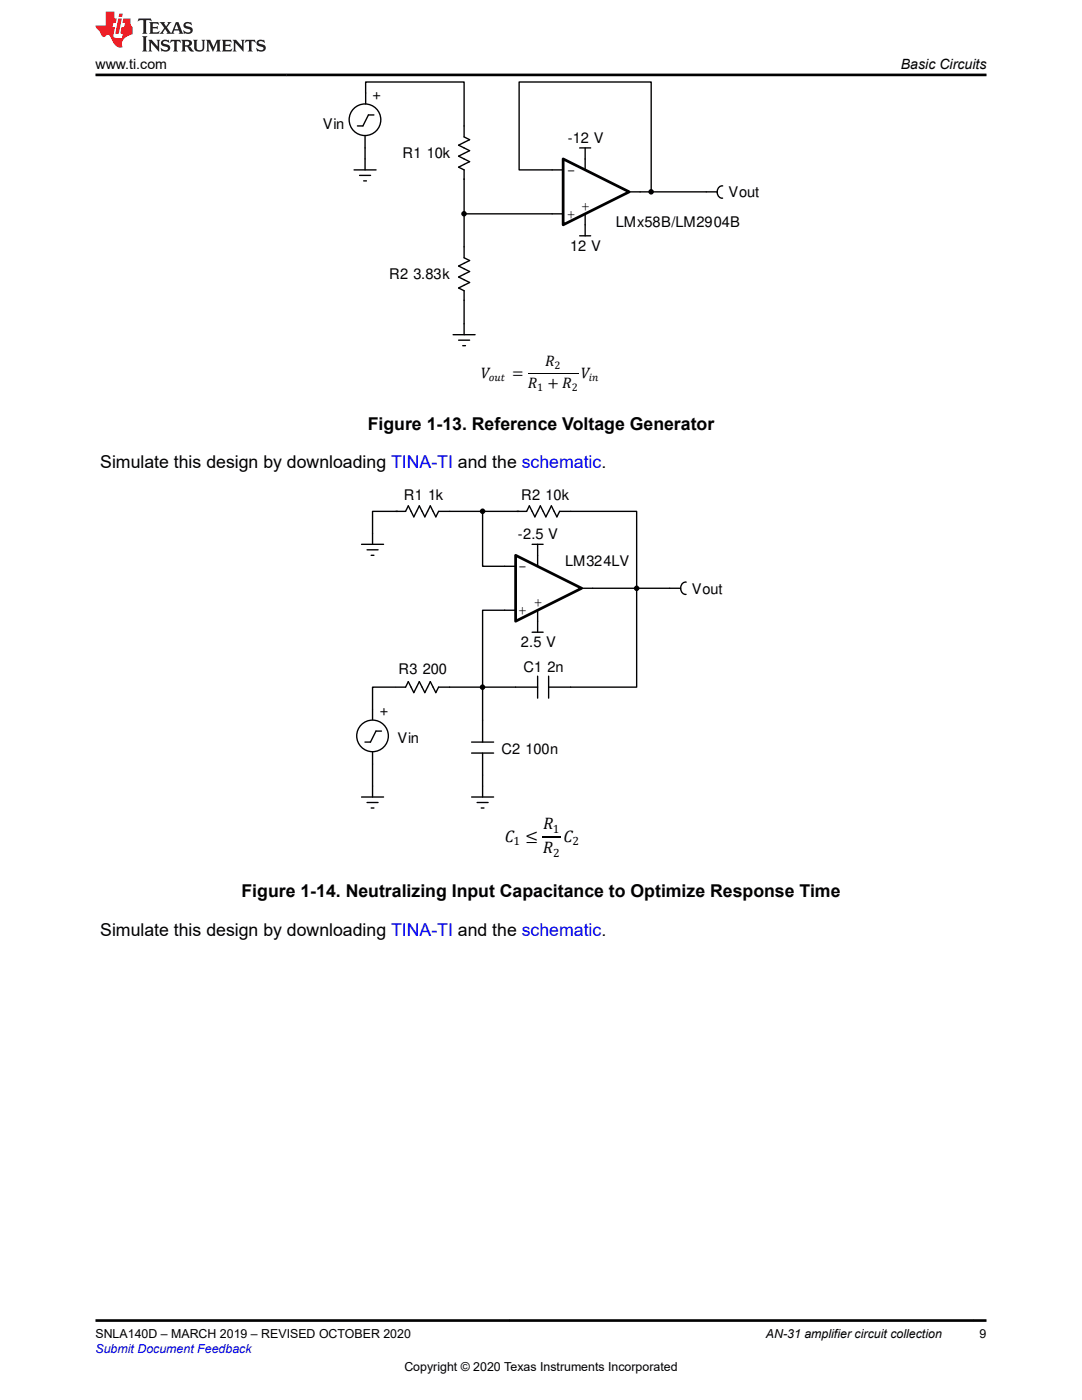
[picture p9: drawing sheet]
<svg xmlns="http://www.w3.org/2000/svg" width="216mm" height="279mm" viewBox="0 0 216 279" stroke-linecap="round" stroke-linejoin="round" font-family="sans-serif">
<defs><g id="words">
<g font-size="3.5">
<text x="73.4" y="85.7">Figure 1-13. Reference Voltage Generator</text>
<text x="20" y="93.5">Simulate this design by downloading TINA-TI and the schematic.</text>
<text x="48.2" y="179">Figure 1-14. Neutralizing Input Capacitance to Optimize Response Time</text>
<text x="20" y="186.7">Simulate this design by downloading TINA-TI and the schematic.</text>
</g>
<g font-size="3.3">
<text x="108.4" y="165.5">4</text>
<text x="100.7" y="168.1">% Q</text>
<text x="108.3" y="170.3">4</text>
<text x="112.5" y="168.1">%</text>
</g>
<g font-size="3.1">
<text x="96" y="75.3">8</text>
<text x="102.2" y="75.3">=</text>
<text x="105.3" y="77.4">4 + 4</text>
<text x="108.8" y="73">4</text>
<text x="116" y="75.3">8</text>
</g>
<g font-size="2.9">
<text x="75.9" y="19.9" transform="rotate(-90 75.9 19.9)">+</text>
<text x="64.4" y="25.7">Vin</text>
<text x="113.3" y="28.5">-12 V</text>
<text x="80.3" y="31.5">R1 10k</text>
<text x="113.1" y="34.9">-</text>
<text x="145.4" y="39.3">Vout</text>
<text x="113.1" y="43.7">+</text>
<text x="116" y="42.1">+</text>
<text x="122.9" y="45.2">LMx58B/LM2904B</text>
<text x="113.8" y="50.1">12 V</text>
<text x="77.7" y="55.7">R2 3.83k</text>
<text x="80.6" y="99.8">R1 1k</text>
<text x="104" y="99.8">R2 10k</text>
<text x="103.4" y="107.6">-2.5 V</text>
<text x="103.4" y="114">-</text>
<text x="112.8" y="113">LM324LV</text>
<text x="138" y="118.5">Vout</text>
<text x="103.4" y="122.7">+</text>
<text x="106.5" y="121.2">+</text>
<text x="103.9" y="129.1">2.5 V</text>
<text x="79.5" y="134.5">R3 200</text>
<text x="104.4" y="134">C1 2n</text>
<text x="77.3" y="143" transform="rotate(-90 77.3 143)">+</text>
<text x="79.3" y="148.2">Vin</text>
<text x="100" y="150.4">C2 100n</text>
</g>
<g font-size="2.8">
<text x="19" y="13.8">www.ti.com</text>
<text x="179.8" y="13.8">Basic Circuits</text>
</g>
<g font-size="2.5">
<text x="19" y="267.1">SNLA140D – MARCH 2019 – REVISED OCTOBER 2020</text>
<text x="152.8" y="267.1">AN-31 amplifier circuit collection</text>
<text x="195.5" y="267.1">9</text>
<text x="80.7" y="273.5">Copyright © 2020 Texas Instruments Incorporated</text>
</g>
<text font-size="2.5" fill="#00f" x="19" y="270">Submit Document Feedback</text>
<g font-size="2.4">
<text x="110.3" y="166.2">1</text>
<text x="102.4" y="168.7">1</text>
<text x="110.4" y="171">2</text>
<text x="114.2" y="168.7">2</text>
</g>
<g font-size="2.2">
<text x="97.5" y="76">KQP</text>
<text x="110.7" y="73.7">2</text>
<text x="117.5" y="76">EJ</text>
<text x="107.2" y="78">1</text>
<text x="114.1" y="78">2</text>
</g>
</g></defs>
<g fill="#000">
<circle cx="129.9" cy="38.3" r=".41"/>
<circle cx="92.6" cy="42.7" r=".41"/>
</g>
<g fill="none" stroke="#000" stroke-width=".27">
<path d="M70.6 33.9h4.4M71.7 35h2.2M72.6 36.1h.5M72.8 31.7v2.2M110.2 33.9h2.2M115.7 29.5h2.2M116.8 29.5v4.4M125.5 38.3h2.2M140.9 38.3h2.2M144.2 37.1a1.23 1.23 0 0 0-1.1 1.2 1.23 1.23 0 0 0 1.1 1.2M110.2 42.7h2.2M115.7 47.1h2.2"/>
<path d="M116.8 42.7v4.4M90.4 66.8h4.4M91.5 67.9h2.2M92.3 69h.6M92.6 64.6v2.2"/>
<circle cx="129.9" cy="38.3" r=".41"/>
<circle cx="92.6" cy="42.7" r=".41"/>
</g>
<path d="M112.4 31.7l13.1 6.6-13.1 6.6z" fill="#fff"/>
<path d="M112.4 31.7l13.1 6.6-13.1 6.6z" fill="none" stroke="#000" stroke-width=".55"/>
<g fill="none" stroke="#000" stroke-width=".27">
<path d="M72.8 27.2v4.5M73 20.7v-4.3h19.6v10.9l1.1 .6-2.2 1.1 2.2 1.1-2.2 1.1 2.2 1.1-2.2 1.1 1.1 .5v17.5l1.1 .6-2.2 1.1 2.2 1.1-2.2 1.1 2.2 1.1-2.2 1.1 1.1 .5v6.6M74.6 22.9h-1.1l-1.1 2.2h-1.1M110.2 33.9h-6.6v-17.5h26.3v21.9M127.7 38.3h13.2M92.6 42.7h17.6M72.1 108.6h4.4M73.2 109.7h2.2M74.1 110.8h.5M74.3 106.4v2.2M100.7 113h2.2M106.2 108.6h2.2"/>
<path d="M107.3 108.6v4.4M116.1 117.4h2.2M100.7 121.8h2.2M106.2 126.2h2.2M107.3 121.8v4.4M72.1 159.1h4.4M74.3 156.9v2.2M94.1 159.1h4.4M96.3 156.9v2.2M73.2 160.2h2.2M74.1 161.3h.5M95.2 160.2h2.2"/>
<path d="M96 161.3h.6"/>
<circle cx="72.8" cy="23.9" r="3.2"/>
<circle cx="96.3" cy="102" r=".41"/>
<circle cx="127" cy="117.4" r=".41"/>
<circle cx="96.3" cy="137.1" r=".41"/>
</g>
<path d="M105.3 74.5h10.2" fill="none" stroke="#000" stroke-width=".2"/>
<g fill="#000">
<circle cx="96.3" cy="102" r=".41"/>
<circle cx="127" cy="117.4" r=".41"/>
<circle cx="96.3" cy="137.1" r=".41"/>
</g>
<path d="M102.9 110.8l13.2 6.6-13.2 6.6z" fill="#fff"/>
<path d="M102.9 110.8l13.2 6.6-13.2 6.6z" fill="none" stroke="#000" stroke-width=".55"/>
<g fill="none" stroke="#000" stroke-width=".27">
<path d="M79 102.1h1.9l.6-1.1 1.1 2.2 1.1-2.2 1.1 2.2 1.1-2.2 1.1 2.2 .5-1.1h17.6l.5-1.1 1.1 2.2 1.1-2.2 1.1 2.2 1.1-2.2 1.1 2.2 .6-1.1h15.3v35h-17.5M79.3 102.1h-5v4.3M96.3 102.1v10.9h4.4M118.3 117.4h17.4M136.9 116.2a1.23 1.23 0 0 0-1.1 1.2 1.23 1.23 0 0 0 1.1 1.2M78.9 137.1h-4.6v6.5M79 137.1h1.9l.6-1.1 1.1 2.2 1.1-2.2 1.1 2.2 1.1-2.2 1.1 2.2 .5-1.1h19.8M100.7 121.8h-4.4v26.3M107.3 134.9v4.4M109.5 134.9v4.4M74.3 150.1v6.8M76.1 145.9h-1.1l-1.1 2.2h-1.1"/>
<path d="M94.1 148.1h4.4M94.1 150.3h4.4M96.3 150.3v6.6"/>
<circle cx="74.3" cy="146.9" r="3.2"/>
</g>
<path d="M108.3 167.1h3.6" fill="none" stroke="#000" stroke-width=".21"/>
<path d="M27.7 3.7l-.2 .6 .5-.3h.6v.2v2.2l-.2 .3h1l-.2-.3v-2.2v-.2h.5l.5 .3-.1-.6zM29.8 4.4l.2 .4v1.6l-.2 .3h1.9l.1-.5a1.08 1.08 0 0 1-1.3 .1v-.6h.6l.4 .1v-.6l-.4 .2h-.6v-.6l.2-.1a1 1 0 0 1 1 .3l-.1-.6zM31.8 4.4l1 1.2-1 1.1h.9l-.2-.2 .4-.7 .5 .7-.2 .2h1.6l-.2-.2 .1-.4h1l.1 .4-.1 .2h.9l-.2-.3-.8-2h-.5l-1 2.2-.8-1.1 .9-1.1h-.8l.2 .2-.5 .7-.3-.7 .1-.2zM35.2 4.8l.4 1h-.8zM36.8 4.6a.65 .65 0 0 0-.2 .7 .65 .65 0 0 0 .6 .4l.7 .2 .1 .2a.79 .79 0 0 1-.7 .4 .79 .79 0 0 1-.7-.5l.1 .7 .2-.1a.93 .93 0 0 0 1.1 .1 .93 .93 0 0 0 .4-.9 1.46 1.46 0 0 0-1.2-.6l-.1-.4a1.09 1.09 0 0 1 1.2 .2l-.2-.6-.1 .1-.6-.1zM28.4 7.2l.2 .4v2.3l-.2 .4h1l-.2-.4v-2.3l.2-.4zM29.6 7.9l.2 .4v1.6l-.2 .4h.8l-.3-.4v-1.4l1.7 1.8v-2l.2-.4h-.8l.2 .3 .1 1.1-1.2-1.4zM32.3 8.1a.65 .65 0 0 0-.2 .7 .65 .65 0 0 0 .7 .4l.6 .2 .1 .3a.79 .79 0 0 1-.7 .3 .79 .79 0 0 1-.7-.5l.1 .8 .2-.1a.93 .93 0 0 0 1.1 0 .93 .93 0 0 0 .4-.9 1.46 1.46 0 0 0-1.2-.6l-.1-.4a1.09 1.09 0 0 1 1.2 .2l-.2-.6-.1 .1-.6-.1zM34.1 7.9l-.1 .7a.63 .63 0 0 1 .7-.4l.1 1.7-.3 .4h1l-.2-.4v-1.7a.66 .66 0 0 1 .8 .4l-.1-.7zM36.2 7.9l.2 .4v1.6l-.2 .4h.9l-.2-.2v-.8l.5 .1 .1 .1a.79 .79 0 0 0 1.2 .7l-1-1a.61 .61 0 0 0 .6-.6 .61 .61 0 0 0-.5-.6zM36.9 8.3l.2-.1a.47 .47 0 0 1 .5 .1 .47 .47 0 0 1 .1 .5l-.2 .2h-.6zM38.5 7.9l.2 .3a2.27 2.27 0 0 0 .4 1.9 1.04 1.04 0 0 0 1.7-.6v-1.3l.2-.3h-.8l.2 .4v1.2a.6 .6 0 0 1-.6 .5 .6 .6 0 0 1-.6-.5v-1.2l.3-.4zM41.1 7.9l.2 .4v1.6l-.2 .4h.7l-.2-.4v-1.5l.9 1.9 .8-1.9v1.5l-.2 .4h1l-.3-.4v-1.6l.3-.4h-.8l-.7 1.6-.7-1.6zM44.3 7.9l.2 .4v1.6l-.2 .4h1.9l.1-.6a1.09 1.09 0 0 1-1.3 .1v-.6h.6l.4 .2v-.7l-.4 .2h-.6v-.5l.2-.2a1.01 1.01 0 0 1 1 .3l-.1-.6zM46.4 7.9l.3 .4v1.6l-.3 .4h.8l-.2-.4v-1.4l1.6 1.8v-2l.2-.4h-.7l.2 .3v1.1l-1.2-1.4zM49 7.9l-.1 .7a.63 .63 0 0 1 .8-.4v1.7l-.3 .4h1l-.2-.4v-1.7a.66 .66 0 0 1 .8 .4l-.1-.7zM51.4 8.1a.65 .65 0 0 0-.2 .7 .65 .65 0 0 0 .6 .4l.6 .2 .2 .3a.79 .79 0 0 1-.8 .3 .79 .79 0 0 1-.6-.5l.1 .8 .2-.1a.93 .93 0 0 0 1 0 .93 .93 0 0 0 .5-.9 1.46 1.46 0 0 0-1.3-.6l-.1-.4a1.09 1.09 0 0 1 1.3 .2l-.2-.6-.2 .1-.5-.1z" fill="#231f20"/>
<path d="M21.1 2.3v2.8h-2v.4l.9 .9a.95 .95 0 0 0 .9 .9 .59 .59 0 0 1 .6-.3 .59 .59 0 0 1 .5 .3l.4 .8a1.59 1.59 0 0 0 2.1 1.3 1.61 1.61 0 0 1 1-2.2l1-.4-.1-1.4a1.59 1.59 0 0 1-.4-1.7h-1.4l-.2 .9h.5l-.1 .8h-.5l-.2 1v.3h.4l-.2 .9h-.6a.73 .73 0 0 1-1.1-.6l.3-1.6h-.5l.2-.8h.5l.2-.9h-.5v-1.4zM23.6 3.7l-.6 3h.7l.6-3zM23.8 2.7l-.1 .7h.7l.1-.7z" fill="#ed1c24"/>
<path d="M19 15h177.8M19.1 263.5h177.8" fill="none" stroke="#000" stroke-width=".53"/>
<use href="#words"/>
</svg>
